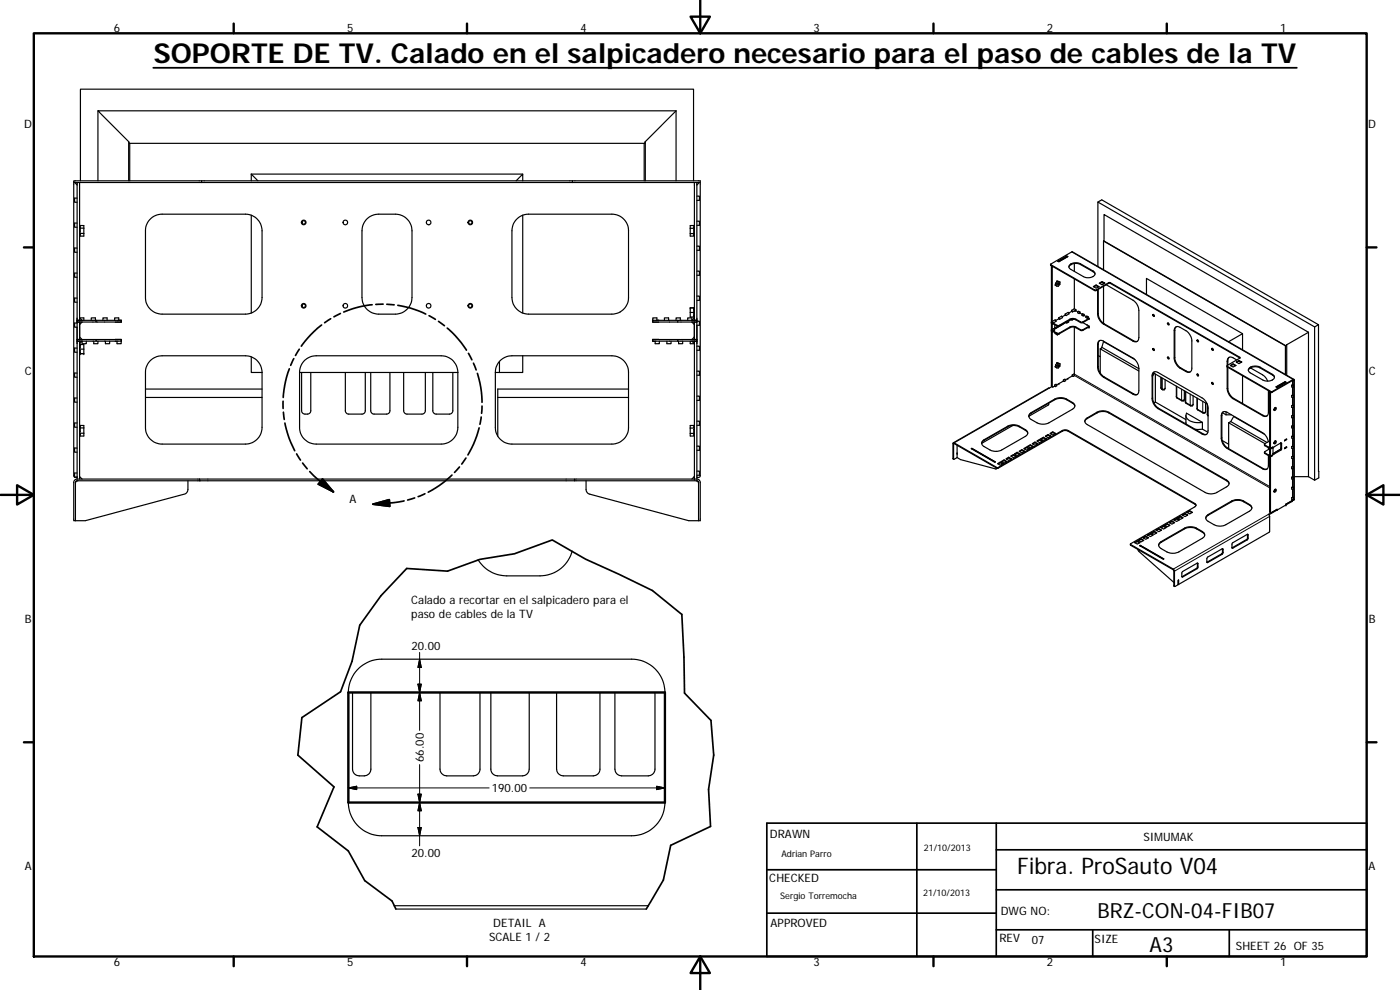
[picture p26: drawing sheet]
<svg xmlns="http://www.w3.org/2000/svg" width="420mm" height="297mm" viewBox="0 0 420 297" stroke-linecap="round" stroke-linejoin="round" font-family="sans-serif">
<defs><g id="words">
<text font-size="8.2" x="46" y="19">SOPORTE DE TV. Calado en el salpicadero necesario para el paso de cables de la TV</text>
<text font-size="6.9" x="305.3" y="262.2">Fibra. ProSauto V04</text>
<g font-size="6.3">
<text x="329.4" y="275.4">BRZ-CON-04-FIB07</text>
<text x="345" y="285.6">A3</text>
</g>
<g font-size="3.5">
<text x="34.2" y="9.6">6</text>
<text x="104.2" y="9.6">5</text>
<text x="174.2" y="9.6">4</text>
<text x="244.2" y="9.6">3</text>
<text x="314.2" y="9.6">2</text>
<text x="384.2" y="9.6">1</text>
<text x="7.3" y="38.4">D</text>
<text x="410.6" y="38.4">D</text>
<text x="7.4" y="112.6">C</text>
<text x="410.8" y="112.6">C</text>
<text x="104.9" y="150.9">A</text>
<text x="123.4" y="181.3">Calado a recortar en el salpicadero para el</text>
<text x="123.4" y="185.5">paso de cables de la TV</text>
<text x="7.4" y="186.9">B</text>
<text x="410.8" y="186.9">B</text>
<text x="123.5" y="194.9">20.00</text>
<text x="127.2" y="228.6" transform="rotate(-90 127.2 228.6)">66.00</text>
<text x="147.6" y="237.7">190.00</text>
<text x="231.1" y="251.4">DRAWN</text>
<text x="123.5" y="257.2">20.00</text>
<text x="343.2" y="252.3">SIMUMAK</text>
<text x="7.4" y="261.1">A</text>
<text x="410.8" y="261.1">A</text>
<text x="230.9" y="264.6">CHECKED</text>
<text x="300.3" y="274.5">DWG NO:</text>
<text x="148" y="278.1">DETAIL A</text>
<text x="231.3" y="278.2">APPROVED</text>
<text x="146.8" y="282.3">SCALE 1 / 2</text>
<text x="299.9" y="282.6">REV</text>
<text x="309.7" y="283.3">07</text>
<text x="328.5" y="283">SIZE</text>
<text x="370.9" y="285.1">SHEET 26 OF 35</text>
<text x="34.2" y="289.9">6</text>
<text x="104.2" y="289.9">5</text>
<text x="174.2" y="289.9">4</text>
<text x="244.2" y="289.9">3</text>
<text x="314.2" y="289.9">2</text>
<text x="384.2" y="289.9">1</text>
</g>
<g font-size="2.7">
<text x="234.5" y="257.1">Adrian Parro</text>
<text x="277.3" y="255.2">21/10/2013</text>
<text x="234.2" y="269.7">Sergio Torremocha</text>
<text x="277" y="268.7">21/10/2013</text>
</g>
</g></defs>
<g fill="none" stroke="#000" stroke-width=".36">
<path d="M29.4 33.3v21M202.9 33.3v21M202.9 33.3h-173.5l9.2 9.2 .3 .5h154.5l.3-.5M202.9 33.3l-9.2 9.2M22.1 54.8v87.9l.4 .5 .6 .1M22.4 54.8l.7 .7M23.1 59.4h-.7v1.3h.7M23.1 54.8v.7M23.1 55.5v88.2M23.9 54.8v41.3M24.1 54.3v-27.5h184v27.5M38.6 42.5v11.8"/>
<path d="M38.9 43v11.3M60.5 54.3h-38.4v.5h38.4M60.5 54.3h111.3M60.5 54.8h111.3M60.5 54.3v.5M75.4 52.2h81.5M75.4 52.2l2 2.1M75.4 52.2v2.1M154.9 54.3l2-2.1v2.1M171.8 54.3v.5M171.8 54.3h38.4v.5h-38.4M193.3 43v11.3"/>
<path d="M193.7 42.5v11.8M208.4 54.8v41.3M209.1 54.8v.7M209.1 58.8h.8v1.3h-.8M209.1 55.5v88.2M209.9 54.8l-.8 .7M210.2 54.8v87.9l-.4 .5-.7 .1M23.1 66.9h-.7v1.3h.7M23.1 74.4h-.7v1.3h.7M23.9 67.7h1.3v3.1h-1.1v-.5h-.2M23.9 70h1.3M23.9 68.2h.2"/>
<path d="M23.9 67.9h.2v1.7h-.2M24.1 68.5h1.1M44.9 65.9a5 5 0 0 1 3.8-1.6h24.9a5 5 0 0 1 5 4.9v20.1a5 5 0 0 1-5 5h-24.9a5 5 0 0 1-5-5v-20.6l.4-1.5zM75.4 64.6v29.3M109.9 65.9a5.1 5.1 0 0 1 3.8-1.6h4.9a5 5 0 0 1 5 4.9v20.1a5 5 0 0 1-5 5h-4.9a5 5 0 0 1-5.1-5v-20.1l.3-1.5zM154.9 65.9a4.9 4.9 0 0 1 3.7-1.6h25a5 5 0 0 1 5 4.9v20.1a5 5 0 0 1-5 5h-25a5 5 0 0 1-5-5v-20.1l.5-2zM156.9 64.6v29.3M207.1 68.5h1.3M207.1 70.1h1.1M208.2 70.3h.2M208.2 68.2h.2M208.4 70.6h-.2h.2"/>
<path d="M208.4 68.2h-.2v-.5h-1.1v3.1h1.3M208.4 68.9h-.2v1.7M209.1 73.9h.8v1.2h-.8M209.1 66.4h.8v1.2h-.8M315.3 79.3l.1 .3 13.2 7.6 4.1-2.2h.5l38.9 22.4M315.6 79.8l-.1 36.1 .4 .2M315.9 79.9l-.1 16.9M317.5 78.4l2.7-1.6 .3 .2-2.7 1.5zM317.5 78.4h.1M317.5 78.4l2.7-1.6 .3 .2-2.7 1.5M317.5 78.4l.3 .1M321.2 79.4a3 3 0 0 1 3.1-.2l3.8 2.1a.94 .94 0 0 1 .5 1.1 .94 .94 0 0 1-.9 .7 3.1 3.1 0 0 1-2.5-.1l-3.8-2.2a.81 .81 0 0 1-.6-.6 .81 .81 0 0 1 .4-.8z"/>
<path d="M322.4 79.1v2.3M329.5 60.6l1.2-.6 65 37.4-1.2 .7M329.5 79.9v-19.3l65 37.5v46l-1.8-1.1M331.2 72.3v8.6M331.2 72.3l54.6 31.5M331.2 72.3h.1M23.1 95.5h.1M23.1 81.9h-.7v1.3h.7M23.1 96.9h-.7v1.3h.7M23.1 89.4h-.7v1.3h.7M23.1 96.1h5.8M23.2 96.1v.5"/>
<path d="M23.9 96.6v5.3M23.9 97.3v3.8M24.6 96.6l-.7 .8M24.6 96.1l-.7-.7h1.3v.7M27.4 96.1v-.7h1.2v.7M28.9 96.1h7.5v.5h-7.5M28.9 96.1v.5h-5.8M30.9 96.1v-.7h1.2v.7M34.4 96.1v-.7h1.2v.7M35.6 96.1h.8v.6l-1.8-.1M195.9 96.1l-.1 .6 1.9-.1M195.9 96.1v-.7h1.2v.7"/>
<path d="M197.1 96.1h.6M199.4 96.1v-.7h1.2v.7M202.9 96.1v-.7h1.3v.7M203.4 96.6h5.7M203.4 96.1h-7.5v.5h7.5M207.1 92.4h1.3h-1.3v1.3M207.1 93.7v1.4h1.3M207.1 93.7h1.3M207.6 96.6l.8 .8M208.2 94.7l.2 .1M208.2 92.7h.2M208.2 92.4v1h.2"/>
<path d="M208.4 97.3v3.8M208.4 96.6v5.3M208.4 95.4l-.8 .7v-.7h-1.2v.7M208.4 94.1h-.2v1M209.1 88.8h.8v1.3h-.8M209.1 81.3h.8v1.3h-.8M209.1 96.4h.8v1.2h-.8M209.1 95.5l.1 .9M209.1 96.1h-5.7v.5M209.2 97.6l-.1 5.4M315.5 99h.1M315.5 96.6h.1"/>
<path d="M315.5 96.6l.5 .3M315.8 96.5l.9-.6 .2 .5-.9 .5zM315.8 98.8l.4-.2 .3 .4-.5 .3zM315.8 99.6l.2-.1-.5-.3 1.8 1 .6-.1M315.8 99.3v16.8l.7-.3M316 97.2l-.2 .1M316.6 97.4v1M316.6 99.8l.7 .7zM316.8 85l-.1 .6 .5 .3M316.8 85l.4 .2M317.2 85.2v.7M317.2 84.3l.9 .3"/>
<path d="M317.2 84.3l-.4 .7M317.2 84.3l.4 .3M317.4 97.9l-.8 .5M317.7 95.4l.3 .4M317.7 95.7l.3 .1M317.7 95.4l.9-.6 .3 .5-.9 .5M317.7 95.4v.3M317.7 95.7l-.9 .5M318.1 84.6h-.5l-.4 .6M318.1 84.6v.7l-.5 .6h-.4M319.1 97.1l-2.3 1.5-.2-.2M319.7 94.2l.9-.5 .2 .5-.8 .5"/>
<path d="M319.7 94.2v.3M319.7 94.2l.3 .5M319.7 94.5l.3 .2M319.7 94.5l-.9 .6M320 96.7l.3 .1M320 96.6v.1M320 96.7l-3.7 2.1M320 96.7h.1M320.1 96.5l.2 .3M320.6 96.3l.1 .3-.4 .2M320.8 80.1a2.53 2.53 0 0 1 3.5-.7l3.8 2.1 .5 .7M321.5 95.9l.2 .1"/>
<path d="M321.5 95.8v.1M321.5 95.9l-.9 .4M321.6 95.8l.1 .2M321.6 93.1l.3 .5M321.6 93.4l.3 .2M321.6 93.4l-.9 .6M321.6 93.1v.3M322.1 95.8l-.4 .2M322.4 92.6l.5 .3M322.4 92.6l-.8 .5M322.4 83.7v8.9M322.4 98.2v13.9"/>
<path d="M322.6 93.4l-.2-.1-.5 .3M322.9 93.2l-.3 .2M322.9 92.9v.3M322.9 92.9l-.3 .5M322.9 93.2l.6 .4M324.1 93.9l-.3 .2M324.1 93.6v.3M324.1 93.6l-.4-.2-.3 .4 .4 .3M324.1 93.6l-.3 .5M324.1 93.9l.7 .4M325 96.8l1.9 1.1-.1 .2M325 96.8h-.7l-1.9-1h-.9l-3.8 2.1-2.2-1.1 .3 .2v2.1l.2 .2"/>
<path d="M325.3 94.3l-.2 .5M325.3 94.6l-.2 .2M325.3 94.3v.3M325.3 94.3l-.4-.2-.3 .4 .5 .3M325.3 94.6l.7 .4M326.6 98.2l.2-.1v.3zM326.6 95.4l-.3 .1M326.6 95v.4M326.6 95l-.5-.2-.2 .4 .4 .3M326.6 95l-.3 .5M326.6 95.4l.3 .1-.1 .2M326.9 95.7l-1.9 1.1"/>
<path d="M326.9 97.9l-2.2 1.1-2-1h-1.2l-3.8 2-2.2-1M326.9 98.1l-2.2 1.1-2-1h-1.4l-3.4 1.9M326.9 95.5l-2.2 1.2-2-1-1.2-.1-3.8 2.1-2.2-1.1M328.1 86l.9-.5 .8 .5-.8 .5zM328.3 86.1l.7-.4 .6 .4M329 85.5v.2M329.4 86v.2M329.6 86.8v7.3a3.9 3.9 0 0 0 1.7 3l8.9 5.1 1.1 .2M329.6 86v.1M329.9 85l.8-.5 .9 .5-.9 .4zM330.6 84.8l.6 .2M330.7 84.5v.2"/>
<path d="M331.2 85l.2 .1-.7-.4-.6 .4M331.2 85v.2M331.2 85.9v11.1M332 85.4l8 4.7a3.9 3.9 0 0 1 1.8 3v8.2a1.1 1.1 0 0 1-.5 1.1 1.1 1.1 0 0 1-1.3-.1l-9.1-5.2a4.1 4.1 0 0 1-1.5-2.9v-7.3M344.1 88.4v-4.9l28.8 16.6M346 94.4a.3 .3 0 0 1 .4 .2 .3 .3 0 0 1-.2 .3zM346.1 94.3l.3 .6M346.2 94.4l.2 .4M350.4 96.9h.1a.3 .3 0 0 1 .3 .2 .3 .3 0 0 1-.2 .4zM350.6 96.9l.2 .5M352.7 98.3l.5-.3 .7 .1 2.8 1.7a3.8 3.8 0 0 1 1 2.5v8.2a1.08 1.08 0 0 1-.5 1.1 1.08 1.08 0 0 1-1.3-.1l-2.5-1.6a3.8 3.8 0 0 1-1-2.5v-8.4zM353 98l-.4 .8v8.5a3.9 3.9 0 0 0 1.7 3.1l2.1 1.1h.8"/>
<path d="M392.7 99.7l-61.4-35.3-.1 7.9 54.7 31.4M392.7 99.7l-6.5 3.7M392.7 99.7v43.3M395.7 97.4l.1 44M23.1 103h.1M23.1 111.9h-.7v1.3h.7M23.1 119.4h-.7v1.3h.7M23.1 104.4h-.7v1.3h.7M23.1 102.4h.8M23.1 101.9h5.8M23.2 101.9v.5h5.7v-.5M23.9 101.1l.7 .8"/>
<path d="M23.9 102.4v40.6M23.9 104.8h1.3M23.9 105.1h.2v1M23.9 103.4h1.3v1.4M23.9 105.8h.2M23.9 105.7h.2M24.1 103.4v1h-.2M24.1 103.7l-.2 .1M25.2 104.8v1.3h-1.3h1.3M25.9 102.4v.7h-1.3v-.7l-.7 .7M28.1 102.4v.7h1.3v-.7M28.9 101.9h7.5v.5h-7.5"/>
<path d="M31.6 102.4v.7h1.3v-.7M34.6 101.9l1.8-.1v.6M34.6 102.4h.5M35.1 102.4v.7h1.3v-.7M43.7 116.7h34.9M43.7 119.3h34.9M44.9 108.4a5.2 5.2 0 0 1 3.8-1.7h24.9a5 5 0 0 1 5 5.1v16.4a5 5 0 0 1-5 5h-24.9a5 5 0 0 1-5-5v-17l.4-1.5zM75.4 107.1v4.7h3.2M89.9 111.8h47.5M89.9 111.8a5 5 0 0 1 5-5.1h37.5a5 5 0 0 1 5 5.1M89.9 111.8v16.4a5 5 0 0 0 5 5h37.5a5 5 0 0 0 5-5v-16.4M90.5 111.8v11.4l.2 .7 .8 .3 1.2-.1 .5-.6 .1-11.7"/>
<path d="M103.6 111.8v11.4l.3 .7 .7 .3h4.3l.6-.5 .1-11.9M111.3 111.8v11.4l.2 .7 .8 .3h3.9l.7-.5 .1-11.9M121.1 111.8v11.4l.3 .7 .7 .3h4.8l.6-.5 .1-11.9M129.9 111.8v11.4l.2 .7 .8 .3h4.2l.7-.5 .1-11.9M148.7 111.8h1.2M149.4 119.3h39.2M149.9 108.4v3.4M149.9 108.4a5.1 5.1 0 0 1 3.7-1.7h30a5 5 0 0 1 5 5.1v16.4a5 5 0 0 1-5 5h-30a5 5 0 0 1-4.9-5v-17l.4-1.5zM156.9 106.7v5.1h-7M188.6 116.7h-39.2v14.2M196.6 102.4v.7h1.3v-.7M197.7 101.9l-1.9-.1v.6h.8"/>
<path d="M200.1 102.4v.7h1.3v-.7M203.4 102.4h5.7M203.4 101.9h-7.5v.5h7.5M203.7 102.4v.7h1.2v-.7M207.1 102.4v.7h1.3l-.8-.7M208.4 101.1l-.8 .8M208.4 102.4v40.7M208.4 102.4h.7M209.1 118.9h.8v1.2h-.8M209.1 103.9h.8v1.2h-.8M209.1 111.4h.8v1.2h-.8M209.1 101.9h-5.7v.5"/>
<path d="M315.7 116l-29.6 16.9M316.5 115.5l.4-.2 .3 .4-.4 .3M316.5 115.8l.3 .2M316.5 115.5v.3M316.5 115.5l.3 .5M316.8 109.5l-.1 .6 .5 .3M316.8 109.5l.4 .2M317.2 109.7v.7M317.2 108.9l.9 .3M317.2 108.9l-.4 .6M317.2 108.9l.5 .2M317.9 100.1l-.6 .4"/>
<path d="M318.1 109.2l-.4-.1-.5 .6M318.1 109.2v.7l-.5 .5h-.4M319.1 114l.3 .5M319.1 114v.3M319.1 114l.5-.2 .3 .4-.5 .3M319.1 114.3l.3 .2M319.2 114.3l-2.1 1.2M321.8 112.8l.3 .1M321.8 112.5l.3 .4M321.8 112.5v.3M321.8 112.8l-2.1 1.2M322.4 112.1v.7l-.3 .1"/>
<path d="M322.4 112.1l-.6 .4M329.6 106.7l.6 .3M329.7 102.4l.5-.3 .7 .1 9.1 5.2a3.9 3.9 0 0 1 1.8 3.1v6.7a1.08 1.08 0 0 1-.5 1.2 1.08 1.08 0 0 1-1.3-.1l-9.1-5.3a4.1 4.1 0 0 1-1.5-2.9v-6.7zM330 102.2l-.4 1.1v6.7a3.9 3.9 0 0 0 1.7 3.1l8.9 5.1 1.1 .1M330.7 104.2l11.1 6.4M330.7 104.2l-.5 .5M331.2 102.4v.1M331.2 102.5l-.5 1.7M331.2 102.5l9.4 5.4M341.8 111.3l-11.6-6.6v7.2M346 104.6a.29 .29 0 0 1 .4 .2 .29 .29 0 0 1-.2 .4zM346.1 111.9l16.2 9.3"/>
<path d="M346.2 111.7l.6-.2 .7 .3 13.3 7.6a3.9 3.9 0 0 1 1.8 3v6.8a1.07 1.07 0 0 1-.6 1.2 1.07 1.07 0 0 1-1.2-.2l-13.3-7.6a3.9 3.9 0 0 1-1.7-3.1v-7zM346.4 111.6l-.5 .8v7.3l1.1 2.2 14 8.2 1.1 .2M346.4 112l-.5 .8M346.4 105l-.3-.4 .3 .5M346.7 112.2v8.4M348.4 113.2v3.2a.64 .64 0 0 0 .6 .6 .64 .64 0 0 0 .7-.5v-2.6M350.4 107.2a.3 .3 0 0 1 .4 .1 .3 .3 0 0 1-.2 .4zM350.6 107.1l.2 .5M353 115.9v3.3l1.9 1.1 .5-.3v-2.8M355.7 117.4l.1 3.4 1.7 1 .5-.3 .1-2.8M359.2 119.4l.1 3.3 1.9 1.3 .6-.3v-2.8M359.2 102a.26 .26 0 0 1 .4 .2 .26 .26 0 0 1-.2 .3z"/>
<path d="M359.2 112.3a.29 .29 0 0 1 .4 .1 .29 .29 0 0 1-.1 .4zM359.4 102l.3 .5M359.4 112.2l.3 .5M363.7 104.6a.3 .3 0 0 1 .4 .1 .3 .3 0 0 1-.2 .4zM363.7 114.8a.29 .29 0 0 1 .4 .1 .29 .29 0 0 1-.2 .4zM363.8 104.5l.3 .5M363.8 114.7l.3 .6M363.9 104.5l.2 .5M363.9 114.8l.2 .4M368.2 109.8l.2 .3 13.2 7.6 6.7-3.6v35.9h-.2M368.3 110.1v6.5a4 4 0 0 0 1.8 3l8.8 5.1a1.07 1.07 0 0 0 1.3 .1 1.07 1.07 0 0 0 .5-1.1v-6.5M368.5 110.2v6.3a3.9 3.9 0 0 0 1.7 3l8.9 5.1 1.1 .2"/>
<path d="M368.7 102.5l4.2-2.4v4.8M368.9 107.2l-.4 .6v1.7M369.2 109.6l.9-.4 .8 .4-.8 .5zM369.4 109.7l.7-.3 .6 .3M370.1 109.2v.2M371 108.6l.8-.5 .9 .5-.9 .5zM371.1 108l-1-.6a1.1 1.1 0 0 0-1.3-.1 1.1 1.1 0 0 0-.5 1.1v1.2M371.2 108.7l.6-.3 .7 .3M371.8 108.4l.7 .4M371.8 108.1v.3M372.9 112.8v8.3M375 110.4a3.2 3.2 0 0 1 3.1-.2l3.8 2.1a.95 .95 0 0 1 .6 1.1 .95 .95 0 0 1-1 .8 3.3 3.3 0 0 1-2.5-.2l-3.8-2.1a.86 .86 0 0 1-.2-1.5z"/>
<path d="M375.3 110.4l4.1 2.4 1 1.5M375.3 110.4l-.7 .7M375.3 110.4a3.1 3.1 0 0 1 2.8 0l3.8 2.1 .6 .8M381.1 117.5l-.1 16.8M381.3 117.6v36.2h.3l1.7-1v.2M381.6 117.7l-.3 .1M383 116.1l.3 .1M383 116.1l2.7-1.5 .3 .1-2.7 1.5zM383.3 116.2h.1M385.8 103.8v8.6M385.9 103.7l-.1 .1M385.9 114.7h.1"/>
<path d="M385.9 114.7l-.2-.1-2.7 1.5M385.9 114.7l-2.6 1.5M386.2 103.4v9.2M386.2 103.4l-.3 .3M387.7 115.6v.5h.5v-.5M387.7 118.7v.5h.5v-.5M387.7 115.6h.5M387.7 118.7h.5M387.9 115.4l.3 .2M387.9 118.5l.3 .2M387.9 115.4l-.2 .2M387.9 118.5l-.2 .2"/>
<path d="M387.9 114.2v1.2M387.9 116.1v2.4M387.9 119.2v2.4M388.3 113.8l-66.4-38.2-6.6 3.6 13.3 7.8 4.5-2.2 39 22.4v.3l-3.9 2.4 13.3 7.6h.3l6.3-3.6h.3v36l-.2 .2M23.1 126.9h-.7v1.3h.7M23.1 134.4h-.7v1.3h.7M23.9 127.7h1.3v3.1h-1.1v-.6h-.2M23.9 130h1.3M23.9 128.2h.2M23.9 130.2l.2 .1M23.9 127.8h.2v1.8h-.2M24.1 128.4h1.1"/>
<path d="M207.1 128.4h1.3M207.1 130h1.1M208.2 130.2h.2M208.4 128.2h-.2v-.5h-1.1v3.1h1.3M208.4 128.8h-.2v1.8h.2M209.1 133.9h.8v1.2h-.8M209.1 126.4h.8v1.2h-.8M286.2 137.8l-.2-.2v-4.5l.2-.3 13.2 7.5 19.6-11.2 .9-.1 38.7 22.1a.53 .53 0 0 1 .4 .5 .53 .53 0 0 1-.4 .5l-19.4 11.1 13 7.6 .3 .6v4.5l1-.4M287.2 133.6v3.7M287.2 137.3l1.1 .6 10.5 2.8 .4-.2M287.2 137.3l-1 .5 .1-4.7 12.9 7.4h.3l19.5-11.2 1.2-.1 38.4 22.1 .3 .4M291.5 134.6l.2-.1 7.1 4.1-.3 .1z"/>
<path d="M291.7 134.5v.1M291.7 134.6h-.2M291.7 134.6l7 4M295.1 132.1l7.3-4.2a3.7 3.7 0 0 1 3.5 0l1.8 1a1.07 1.07 0 0 1 .7 1 1.07 1.07 0 0 1-.7 1l-7.1 4.1a3.9 3.9 0 0 1-3.5 0l-1.8-1a1.05 1.05 0 0 1-.7-.9 1.05 1.05 0 0 1 .5-1zM299.4 139.1l.8-.5 .9 .5-.9 .5zM299.6 139.2l.6-.4 .7 .4M300.2 138.6v.2M300.5 138.5l.8-.5 .9 .5-.9 .5zM300.7 138.6l.6-.4 .7 .4M301.3 138v.2M301.9 137.7l.8-.5 .9 .5-.9 .5zM302.1 137.8l.6-.4 .7 .4"/>
<path d="M302.7 137.2v.2M303.3 136.8l.9-.4 .8 .4-.8 .5zM303.5 136.9l.7-.3 .6 .3M304 127.7l-9.4 5.3M304.2 136.4v.2M304.4 136.2l.9-.5 .8 .5-.8 .5zM304.6 136.3l.7-.4 .6 .4M305.3 135.7v.2M305.8 135.4l.9-.5 .8 .5-.8 .5zM306 135.5l.7-.4 .6 .4M306.7 134.9v.2M307.2 134.6l.9-.5 .8 .5-.8 .5z"/>
<path d="M307.4 134.7l.7-.4 .7 .4M308.1 134.1v.2M308.4 133.9l.8-.4 .9 .4-.9 .5zM308.4 130l-.5-.7-2-1.2a3.8 3.8 0 0 0-3.5 0l-7.1 4-.7 1M308.6 134l.6-.4 .7 .4M309 124.1l7.8-4.5a3.9 3.9 0 0 1 3.3 .1l1.7 1.1a1.07 1.07 0 0 1 .8 1 1.07 1.07 0 0 1-.8 1l-7 4.1a4.1 4.1 0 0 1-3.6 0l-1.7-1a1.09 1.09 0 0 1-.5-1.8zM309.2 133.5v.1M309.8 133.1l.8-.5 .9 .5-.9 .5zM310 133.2l.6-.4 .7 .4M310.6 132.6v.2M311.2 132.3l.8-.5 .9 .5-.9 .5zM311.4 132.4l.6-.4 .7 .4"/>
<path d="M312 131.8v.2M312.3 131.7l.8-.5 .9 .5-.9 .4zM312.5 131.8l.6-.4 .7 .4M313.1 131.2v.2M313.7 130.9l.8-.5 .9 .5-.9 .4zM313.9 131l.6-.4 .7 .4M314.5 130.4v.2M314.7 121l-.1 .5-5.8 3.4 .7-.9 7.1-4.1a4 4 0 0 1 3.5 0l2 1.2 .5 .8M315.1 130l.8-.4 .9 .4-.9 .5zM315.3 130.2l.6-.4 .7 .4M315.9 129.6v.2M325.6 126.5l.5-.8 3.1-1.8a3.9 3.9 0 0 1 3.6 0l35.3 20.4 .8 .9"/>
<path d="M325.9 125.7l3.6-2.2a3.9 3.9 0 0 1 3.3 .2l35.3 20.3a1.06 1.06 0 0 1 .8 1.1 1.06 1.06 0 0 1-.8 1l-2.9 1.6a3.7 3.7 0 0 1-3.5 0l-35.4-20.3a1.02 1.02 0 0 1-.4-1.7zM346.7 120.6l9.2 5.3M346.7 120.6l-.4 .3M355.9 124.7l.2 2.6M360.9 126.7l-4.8-2.7a2.04 2.04 0 0 0 2 2.6l2.8 .1v2.1M360.9 128.8h-2.3M360.9 128.8l1.6 .9M362.3 121.3v3.1l.3 .4M366.8 132.2l1.9 1.1M366.9 123.8l1.1 .7M367.1 123.6l-.4 1.1v6.7a3.8 3.8 0 0 0 1.8 3.1l10.6 6.1 1.1 .1M368 123.6v.9"/>
<path d="M368 124.5h1.5M368.7 126.9l10.9 6.2M368.7 126.9v7.7M369.4 126.5l10.8 6.3M369.4 126.5l.8-1.5 9.3 5.3M369.4 126.5l-.7 .4M379.5 133.3v.4l1.8 1 .6-.4M379.5 135.7v.3l1.8 1.1M379.6 133.1l-.1 .4 1.8 1 .6-.4v.3l-.6 .3-.3-.1M380.7 132.5a4 4 0 0 0-1.8-2.7l-10.6-6.1a1.1 1.1 0 0 0-1.3-.1 1.1 1.1 0 0 0-.5 1.2v6.7a3.9 3.9 0 0 0 1.8 3.1l10.6 6.1a1.06 1.06 0 0 0 1.3 .1 1.06 1.06 0 0 0 .5-1.2v-2.9M380.7 134.3v.6M380.8 134.2l.2-.2v.3z"/>
<path d="M380.8 136.8l.2 .4M380.9 134.7l-1.4 1 1.8 1.1M381 136.9v16.6l.4 .3M381 134.5v2.2v-.3l-.2 .1 .5 .3M381 134.5l-.2-.1 .2 .5M381 132.3l-1.4 .8M381.3 136.8l.6-.3v.2l-.6 .4M381.9 134.3v.1M381.9 136.7h.1M381.9 134.1v.2M381.9 136.5v.2M381.9 136.7l-.6 .4"/>
<path d="M382.5 132.5l.2-.2a.45 .45 0 0 1 .2 .6 .45 .45 0 0 1-.6 .2zM382.5 122.4l.2-.1a.39 .39 0 0 1 .2 .6 .39 .39 0 0 1-.6 0zM382.6 122.3l-.3 .5M382.6 132.4l-.3 .5M382.7 132.3v.4l-.4 .3M382.7 122.3v.4l-.4 .3M384.4 132.9l.2 .1-.1 2-2.2 1.3-.3-.2M384.4 132.9l-2.3 1.4-.1 1.8M384.4 132.9l-.1 1.8-2.3 1.4M385.5 134.4l.7-.4v.3l-.7 .3zM385.5 132.1l.7-.4-.7 .6zM386 134.2l.2 .1"/>
<path d="M386 131.8l.2 .1M386 131.8l-.5 .3M386 131.7v.1M386 134.1v.1M386 134.2l-.5 .3M387.7 127.9h.5M387.7 127.9v.5h.5v-.5M387.7 121.7v.5h.5v-.5M387.7 124.8v.5h.5v-.5M387.7 130.9v.5h.5v-.5M387.7 134v.5h.5v-.5M387.7 137.1v.5h.5v-.5"/>
<path d="M387.7 134h.5M387.7 121.7h.5M387.7 124.8h.5M387.7 130.9h.5M387.7 137.1h.5M387.9 130.4h.1M387.9 130.4v.4M387.9 140l.3 .1M387.9 133.9l.3 .1M387.9 127.7l.3 .2M387.9 121.6l.3 .1M387.9 124.6l.3 .2"/>
<path d="M387.9 130.8l.3 .1M387.9 136.9l.3 .2M387.9 140l-.2 .1M387.9 133.9l-.2 .1M387.9 127.7l-.2 .2M387.9 121.6l-.2 .1M387.9 124.6l-.2 .2M387.9 130.8l-.2 .1M387.9 136.9l-.2 .2M387.9 133.5h.1M387.9 122.2v2.4M387.9 125.3v2.4"/>
<path d="M387.9 128.4v2M387.9 134.5v2.4M387.9 137.6v2.4M387.9 131.4v2.5M23.1 141.9h-.7v1.3h.7M23.1 143.7h36.8M23.1 143.7l-.6 .3-.4 .8v11.4h.5M23.4 144.3l-.5 .2-.3 .5M23.9 143l.7 .7M23.9 143v.7M56.4 144.3v2.8l-.4 .8-.5 .3-29.9 8h-3M59.9 144.3h-36.9l-.4 .5v11.4"/>
<path d="M59.9 144.3h112.5M59.9 143.7v.6M59.9 143.7h112.5M172.4 144.3h36.9l.3 .5v11.4M207.6 143.7l.8-.7v.7M208.4 143.1v.3M208.4 143.5v.1M208.9 144.3l.5 .2 .2 .5M209.1 141.4h.8v1.2h-.8M209.1 143.7l.7 .3 .4 .8v11.4h-3.5l-29.9-8-.5-.3-.4-.8v-2.8M209.1 143.7h-36.7v.6M299.3 140.5l-.3 .2"/>
<path d="M345.5 159.9l.9-.5 .8 .5-.8 .4zM346.4 159.6l.6 .4M346.4 159.6l-.7 .4M346.4 159.4v.2M346.9 159l.9-.4 .8 .4-.8 .5zM347.8 158.6v.2M347.8 158.8l.6 .4M347.8 158.8l-.7 .4M348.3 158.2l.9-.4 .8 .4-.8 .5zM349.2 157.8v.1M349.2 157.9l.7 .5M349.2 157.9l-.7 .5"/>
<path d="M349.5 157.6l.8-.5 .8 .5-.8 .5zM350.3 157.1v.2M350.3 157.3l.7 .4M350.3 157.3l-.6 .4M350.9 156.8l.8-.5 .8 .5-.8 .5zM351.7 156.3v.2M351.7 156.5l.7 .4M351.7 156.5l-.6 .4M352.3 156l.8-.5 .9 .5-.9 .5zM353.1 155.5v.2M353.1 155.7l.7 .4M353.1 155.7l-.6 .4"/>
<path d="M353.4 155.3l.9-.4 .8 .4-.8 .5zM354.3 154.9v.2M354.3 155.1l.6 .3M354.3 155.1l-.7 .3M354.8 154.5l.9-.4 .8 .4-.8 .5zM355.7 154.2l.6 .4M355.7 154.2l-.7 .4M355.7 154.1v.1M356.2 153.7l.8-.5 .9 .5-.9 .5zM357 153.2v.2M357 153.4l.7 .4M357 153.4l-.6 .4"/>
<path d="M362.2 154.7l7.5-4.4a4 4 0 0 1 3.5 0l1.8 1.1a1.06 1.06 0 0 1 .7 1 1.06 1.06 0 0 1-.7 1l-7.1 4a3.9 3.9 0 0 1-3.5 0l-1.8-1a1.03 1.03 0 0 1-.4-1.7zM375.7 152.5l-.5-.8-2-1.2a3.9 3.9 0 0 0-3.5 0l-7.1 4.1-.7 .9M382.5 147l.2-.2a.39 .39 0 0 1 .2 .6 .39 .39 0 0 1-.6 0zM382.6 146.9l-.3 .5M382.7 146.8v.4l-.4 .3M383.3 153v-.2l-2.6 1.5 .3 .6-.1 4.8-27.2 15.6M383.3 153h.1M383.3 153l-2.5 1.5M385.9 151.5l-2.6 1.5M387.7 143.2h.5M387.7 146.2v.5h.5v-.5M387.7 146.2h.5"/>
<path d="M387.7 140.1v.5h.5v-.5M387.7 143.2v.5h.5v-.5M387.7 149.3v.5h.5v-.5M387.7 140.1h.5M387.7 149.3h.5M387.9 149.8l-.1 .4-1.9 1.1M387.9 146.1l.3 .1M387.9 143l.3 .2M387.9 149.2l.3 .1M387.9 146.1l-.2 .1M387.9 143l-.2 .2M387.9 149.2l-.2 .1"/>
<path d="M387.9 140.6v2.4M387.9 143.7v2.4M387.9 146.7v2.5M388.1 150l-.4 .5-1.8 1M388.1 150l-.2-.1-.2 .3-1.8 1.1v.2M388.4 143h4.3M395.7 141.4l.1 2-1.3 .7M171.7 165.4a10 10 0 0 1-9.6 7.4h-10a10.2 10.2 0 0 1-8.6-4.8M339.2 163.3l.1 .3 12.9 7.4 .1 4.8 .2 .2M340.5 162.8l.8-.5 .9 .5-.9 .5zM341.3 162.5l.7 .4M341.3 162.5l-.6 .4"/>
<path d="M341.3 162.3v.2M341.4 164.8l.4 .7 10.5 9.3M341.6 162.1l.8-.5 .9 .5-.9 .5zM342 163.7l.2-.1 7.1 4.1-.2 .1zM342.2 163.6v.1M342.2 163.7l-.1 .1M342.2 163.7l7 4M342.4 161.6v.2M342.4 161.8l.7 .4M342.4 161.8l-.6 .4M343 161.3l.8-.5 .9 .5-.9 .5zM343.8 161l.7 .4"/>
<path d="M343.8 161l-.6 .4M343.8 160.8v.2M344.4 160.5l.9-.5 .8 .5-.8 .5zM345.3 160v.2M345.3 160.2l.6 .4M345.3 160.2l-.7 .4M348 162.9l7.5-4.4a4 4 0 0 1 3.6 0l1.7 1a1.09 1.09 0 0 1 .7 1 1.09 1.09 0 0 1-.7 1l-7 4.1a4.1 4.1 0 0 1-3.6 0l-1.7-1a1.06 1.06 0 0 1-.5-1.7zM353.7 174.1v1.2M353.7 175.3l-.2 .1M353.7 175.3h.1M353.7 175.3v-1.3l-.2 .1v1.4M354.9 171.5l4.4-2.5h.2v1.3l-.2 .3-4.5 2.5-.1-1.2z"/>
<path d="M359.4 169l-.2 1.4-4.5 2.6M361.5 160.6l-.5-.8-2.2-1.3-1-.2h-1.4l-7.9 4.4-.8 1M362.4 167.2l4.6-2.6 .1 1.2-.3 .5-4.4 2.5-.2-1.2zM366.9 164.6l-.2 1.5-4.5 2.6M369.9 162.9l4.7-2.5-.2 1.5-4.6 2.6zM374.4 160.3l-.2 1.5-4.5 2.6M104.6 207.8v33a10 10 0 0 0 10 10h75a10 10 0 0 0 9.9-10v-33M104.6 207.8a10 10 0 0 1 10-10h75a10 10 0 0 1 9.9 10M104.6 207.8h94.9M105.8 207.8v23a2 2 0 0 0 2 2h1.5a2.05 2.05 0 0 0 2-2v-23M132 207.8v23a2.04 2.04 0 0 0 2.1 2h8a2.01 2.01 0 0 0 1.9-2v-23M147.3 207.8v23a2 2 0 0 0 2 2h7.5a2.08 2.08 0 0 0 2-2v-23"/>
<path d="M167 207.8v23a2.04 2.04 0 0 0 2 2h9a2.04 2.04 0 0 0 2.1-2v-23M184.5 207.8v23a2.04 2.04 0 0 0 2.1 2h8a2.04 2.04 0 0 0 2-2v-23M118.4 271.8h76.2M118.8 272.8h75.2"/>
<circle cx="91.1" cy="66.7" r=".69"/>
<circle cx="91.2" cy="66.7" r=".51"/>
<circle cx="103.7" cy="66.7" r=".69"/>
<circle cx="128.6" cy="66.7" r=".69"/>
<circle cx="141.1" cy="66.7" r=".51"/>
<circle cx="141.1" cy="66.7" r=".69"/>
<circle cx="91.1" cy="91.7" r=".69"/>
<circle cx="91.1" cy="91.8" r=".5"/>
<circle cx="103.7" cy="91.8" r=".69"/>
<circle cx="128.6" cy="91.8" r=".69"/>
<circle cx="141.1" cy="91.8" r=".51"/>
<circle cx="141.1" cy="91.7" r=".69"/>
<circle cx="317.7" cy="85.3" r=".26"/>
<circle cx="317.7" cy="109.8" r=".26"/>
</g>
<g fill="#000">
<circle cx="23.1" cy="54.8" r=".18"/>
<circle cx="320.2" cy="76.8" r=".18"/>
<circle cx="207.1" cy="92.4" r=".18"/>
<circle cx="208.2" cy="92.4" r=".18"/>
<circle cx="315.5" cy="99.2" r=".18"/>
<circle cx="315.5" cy="96.8" r=".18"/>
<circle cx="316.4" cy="98.8" r=".18"/>
<circle cx="316.6" cy="99.8" r=".18"/>
<circle cx="320" cy="96.7" r=".18"/>
<circle cx="320.6" cy="96.3" r=".18"/>
<circle cx="24.1" cy="106.1" r=".18"/>
<circle cx="25.2" cy="106.1" r=".18"/>
<circle cx="317.1" cy="100.1" r=".18"/>
<circle cx="317.8" cy="115.1" r=".18"/>
<circle cx="320.5" cy="113.6" r=".18"/>
<circle cx="385.7" cy="114.6" r=".18"/>
<circle cx="287.2" cy="136" r=".18"/>
<circle cx="381" cy="134.6" r=".18"/>
<circle cx="381" cy="136.9" r=".18"/>
<circle cx="381.3" cy="134.5" r=".18"/>
<circle cx="381.3" cy="136.8" r=".18"/>
<circle cx="384.4" cy="132.9" r=".18"/>
<circle cx="208.4" cy="143.7" r=".18"/>
<circle cx="381" cy="153.5" r=".18"/>
<circle cx="385.9" cy="151.5" r=".18"/>
<circle cx="387.9" cy="149.8" r=".18"/>
</g>
<g fill="none" stroke="#000" stroke-width=".3">
<path d="M315.4 79.4v.2M321.4 79.2v.2M321.5 79.2v.2M321.6 75.6l66.5 38.3v.2h.3M324.3 79.2v.2M315.5 80l.3 .2M316.6 98.4l.2 .2M317.2 97.6v.2M317.2 99.9v.2M317.9 97.6v.2M317.9 99.9v.2M318.8 97.3h.1"/>
<path d="M321.1 95.8v.1M321.1 98.1v.2M322.9 95.8v.1M322.9 98.1v.2M324.3 96.6v.2M324.3 98.9v.2M325 96.6v.2M325 98.9v.2M328.1 81.3v.2M328.5 87v.2M329 87v.2M329.5 86h-.1"/>
<path d="M329.6 94.1l-.2 .1M331.3 97.1l-.1 .1M332.7 84.8v.2M333.2 84.8v.2M352.6 99.1l-.2 .1M314.9 116.5l-28.5 16.4-.2 .3-.2-.1M315.5 115.8l.3 .2M316.6 119.7v.2M320.1 119.7v.2M322.4 112.2l58.6 33.8M322.4 112.6l58.6 33.8M329.6 103.3l-.2 .1"/>
<path d="M329.6 110l-.2 .1M331.3 113.1l-.1 .1M340.2 118.2l-.2 .1M340.2 102.2l-.2 .1M345.9 119.4l-.1 .1M345.9 112.7l-.1 .1M348.4 116.4l.2 .4M348.5 113.3v3.3l.3 .1v-3.3M349.5 116.7l-.1 .2M349.5 116.7h-.7l.1 .2M349.7 116.5l-.2 .2M352.6 107.3l-.2 .1"/>
<path d="M353 119l.3 .4M353.2 116v3.2l1.4 .8v-3.2M354.3 110.4l-.2 .1M355.4 119.8l-.1 .2M355.9 117.5v3.3l1.3 .7v-3.2M356.1 111.4l-.2 .1M359.4 119.5v3.3l1.6 .9v-3.3M368.4 109.9v.2M368.5 108.3l-.2 .1M368.5 116.5l-.2 .1M370.2 119.5l-.1 .1M372.1 107.2v.2"/>
<path d="M375.2 110.2v.2M375.3 110.2v.2M378.1 110.2v.2M381 117.8l.3 .1M381.5 117.5v.2M381.8 117.5v.2M381.9 112.3v.2M286 137.6l.2 .1M295.3 132v.1M302.4 127.9v.2M305.9 127.9v.2M307.7 128.9v.2"/>
<path d="M309.5 123.8v.2M318.8 129.2v.2M320.6 129.2v.2M321.8 120.8v.1M326.3 125.4v.2M329.2 123.7v.2M332.8 123.7v.2M347.7 122.5l-.2 .1M354.7 120.3l-.1-.3h.7l-.1 .3M355.7 120.6l.3 .4M357.3 121.8l-.1-.3h.7l-.1 .3M358.1 121.3l-.2 .2"/>
<path d="M359.2 122.6l.3 .4M361 130.1l-.2 .1M361 123.9v-.2h.7l-.1 .2M361.8 123.5l-.1 .2M362.3 124.4l.3 .4M362.4 121.8l.2 2.8M366.7 124.7l-.2 .1M366.7 131.4l-.2 .1M368.5 134.5l-.2 .1M379.1 124.6l-.2 .1M379.6 133.5v.2M379.6 135.9v.2"/>
<path d="M382 136.1l.3 .2M384.1 134.9l.3 .2M384.4 134.5l.2 .1M384.4 132.9l.2 .2M299.2 140.3v.2M299.5 140.3v.2M355.5 158.5v.2M358.6 151.1v.2M359.1 158.5v.2M360.8 159.5v.2M362.6 154.4v.2M368.1 144v.3"/>
<path d="M369.7 150.3v.2M373.2 150.3v.2M375 151.4v.2M379.1 140.6l-.2 .1M380.7 154.3l-28.6 16.5v.2M381 153.5l.3 .2M381 154.9l-28.5 16.5-.2-.1M387.7 150.2h.1M387.9 149.9h.1M388.4 149.8l-.1 .1M339.3 163.4v.2M348.5 162.5v.2"/>
<path d="M352.3 175.8l.2 .1M354.8 173l.1 .1M359.1 170.5l.2 .1M359.4 170.1h.1M359.4 169l.1 .1M362.3 168.7l.1 .1M366.6 166.2l.2 .1M366.9 164.7l.2 .1M366.9 165.7l.2 .1M369.8 164.4l.2 .1M374.1 161.9l.2 .1M374.4 160.4l.2 .1"/>
<path d="M374.4 161.4l.2 .1M125.9 195.7v23.4M125.9 197.8l.5 2.5h-1zM104.6 207.8v33M125.4 205.3h1l-.5 2.5zM125.9 207.8l.5 2.5h-1zM104.6 236.4l2.4-.5v1zM104.6 236.4h42.2M125.4 238.3h1l-.5 2.5zM125.9 229.4v24.4M159 236.4h40.5M197.1 235.9l2.4 .5-2.4 .5z"/>
<path d="M125.4 248.3h1l-.5 2.5zM125.9 240.8l.5 2.5h-1z"/>
</g>
<g fill="none" stroke="#000" stroke-width=".51">
<path d="M96.5 97.5a28.5 28.5 0 0 0-6.1 6.4M99.2 95.6l-1.8 1.2M102.2 94l-2 1.1M111.7 91.4a28.8 28.8 0 0 0-8.5 2.2M115 91.2l-2.2 .1M116.1 91.3l2.2 .2M119.4 91.6l3.7 .8 4.7 1.8M128.8 94.7l1.9 1.1M131.6 96.4l1.8 1.3M134.2 98.4a29.5 29.5 0 0 1 5.8 6.7M86.8 110.7l-1.1 3.6-.7 5M88.2 107.6l-1 2"/>
<path d="M89.8 104.8l-1.1 1.9M140.6 106l1 2M142.1 109l.8 2M143.3 112a28.5 28.5 0 0 1 1.4 8.7M85 120.4v2.2M85.1 123.7l.2 2.2M85.5 126.9l1.3 4.7 1.6 3.6M89 136.2l1.2 1.8M90.8 138.9l1.4 1.8M139.8 137.4l-1.2 1.8M143.8 128.4l-1.7 4.9-1.7 3.2M144.4 125.1l-.4 2.2"/>
<path d="M144.7 121.8l-.2 2.2M93 141.5l2.1 2.1 5 4M96.8 143.7l3.3 3.9-4.6-2.3zM111.9 151.3l4.9-1.4 .2 2zM121.3 150.3l-3.1 .5-6.3 .5M124.4 149.4l-2.1 .6M127.5 148.1l-2 .9M135.6 142.5l-3.7 3.1-3.4 2.1M137.9 140.1l-1.5 1.7M230.1 247h180.1v40h-180.1zM275.2 247v40M299 255h111.2"/>
<path d="M299 247v40M194 272.8l5.1-8.7 2.2-10.5 11.9-5.6-.5-11.2 1.5-10.2-.8-10.4-8-8.2-.1-10.8-.7-12.8-8.8-7.2-10.1-4.9-9.9-4.5-10.1-5.8-11.3 4.2-10.4 1.6-9.7 3.6-12.2-.8-7.8 8.2-6.3 8.8-2.3 10.8-3.5 9.2-11.6 7.7-1.2 11.3 10.8 9.5-5 12 9.3 7.2 5 8.9 8.1 6.1 1.2 2.5M230.1 274h68.9M230.1 261h68.9M299 279h111.2M299 267h111.2M327.9 279v8M368.9 279v8"/>
</g>
<g fill="none" stroke="#000" stroke-width=".71">
<path d="M10.1 10h400.1v277h-400.1zM70.1 7.1v2.9M140.2 7.1v2.9M207.3 5h5.8l-2.9 5zM210.2 0v10M280.2 7.1v2.9M350.2 7.1v2.9M7.2 74.2h2.9M410.2 74.2h2.9M.2 148.5h9.9M5.1 145.6l5 2.9-5 2.9zM410.2 148.5l5-2.9v5.8z"/>
<path d="M410.2 148.5h9.9M104.6 207.8h94.9v33h-94.9zM7.2 222.7h2.9M410.2 222.7h2.9M70.1 287v2.9M140.2 287v2.9M210.2 287l2.9 5h-5.8zM210.2 287v10M280.2 287v2.9M350.2 287v2.9"/>
</g>
<path d="M96.8 143.7l3.3 3.9-4.6-2.3zM111.9 151.3l4.9-1.4 .2 2z" fill="#000" stroke="#000" stroke-width=".51"/>
<path d="M46 20.3h343.2" fill="none" stroke="#000" stroke-width=".53"/>
<path d="M125.4 205.3h1l-.5 2.5zM125.9 197.8l.5 2.5h-1zM125.9 207.8l.5 2.5h-1zM104.6 236.4l2.4-.5v1zM125.4 238.3h1l-.5 2.5zM197.1 235.9l2.4 .5-2.4 .5zM125.4 248.3h1l-.5 2.5zM125.9 240.8l.5 2.5h-1z" fill="#000" stroke="#000" stroke-width=".3"/>
<use href="#words"/>
</svg>
